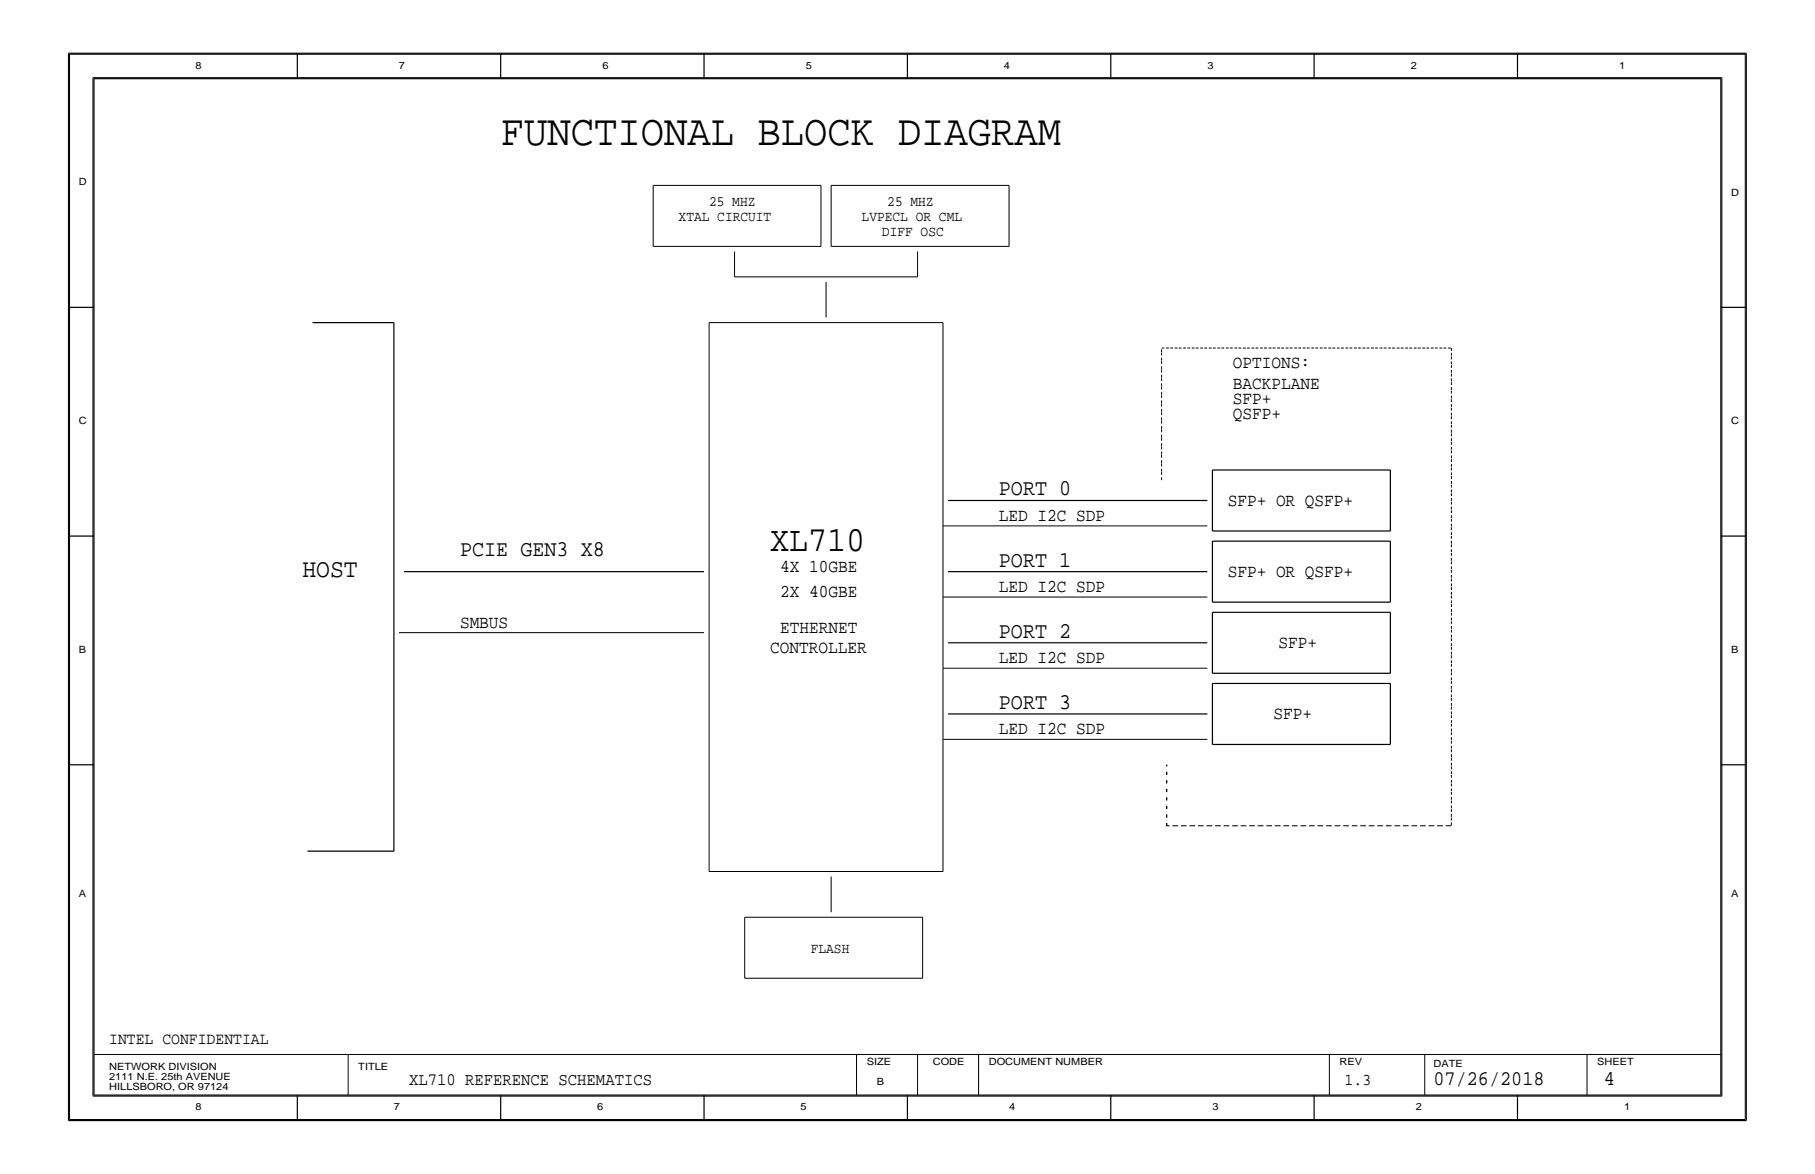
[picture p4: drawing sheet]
<svg xmlns="http://www.w3.org/2000/svg" width="432mm" height="279mm" viewBox="0 0 432 279" stroke-linecap="round" stroke-linejoin="round" font-family="sans-serif">
<defs><g id="words">
<text font-size="10.4" x="119.1" y="34.4">FUNCTIONAL BLOCK DIAGRAM</text>
<text font-size="8.4" x="183.2" y="131.2">XL710</text>
<text font-size="6.2" x="71.9" y="137.3">HOST</text>
<g font-size="5.4">
<text x="237.6" y="117.9">PORT 0</text>
<text x="109.4" y="132.4">PCIE GEN3 X8</text>
<text x="237.6" y="134.8">PORT 1</text>
<text x="237.6" y="151.8">PORT 2</text>
<text x="237.6" y="168.7">PORT 3</text>
</g>
<g font-size="4.9">
<text x="341" y="258.2">07/26/2018</text>
<text x="381.6" y="258.2">4</text>
</g>
<g font-size="4.3">
<text x="293.3" y="87.7">OPTIONS:</text>
<text x="293.3" y="92.5">BACKPLANE</text>
<text x="293.3" y="96.1">SFP+</text>
<text x="293.3" y="99.8">QSFP+</text>
<text x="237.6" y="124">LED I2C SDP</text>
<text x="292.1" y="120.3">SFP+ OR QSFP+</text>
<text x="185.6" y="136">4X 10GBE</text>
<text x="292.1" y="137.3">SFP+ OR QSFP+</text>
<text x="185.6" y="142.1">2X 40GBE</text>
<text x="237.6" y="140.9">LED I2C SDP</text>
<text x="109.4" y="149.4">SMBUS</text>
<text x="183.2" y="155.4">CONTROLLER</text>
<text x="185.6" y="150.6">ETHERNET</text>
<text x="304.2" y="154.2">SFP+</text>
<text x="237.6" y="157.8">LED I2C SDP</text>
<text x="303" y="171.1">SFP+</text>
<text x="237.6" y="174.8">LED I2C SDP</text>
</g>
<text font-size="4.2" x="97.3" y="258.2">XL710 REFERENCE SCHEMATICS</text>
<g font-size="3.9">
<text x="26" y="248.5">INTEL CONFIDENTIAL</text>
<text x="319.9" y="258.2">1.3</text>
</g>
<g font-size="3.4">
<text x="161.4" y="52.6">XTAL CIRCUIT</text>
<text x="168.7" y="49">25 MHZ</text>
<text x="205" y="52.6">LVPECL OR CML</text>
<text x="211.1" y="49">25 MHZ</text>
<text x="209.8" y="56.2">DIFF OSC</text>
<text x="192.9" y="226.8">FLASH</text>
</g>
<g font-size="2.4">
<text x="46.5" y="16.3">8</text>
<text x="94.9" y="16.3">7</text>
<text x="143.3" y="16.3">6</text>
<text x="191.7" y="16.3">5</text>
<text x="238.9" y="16.3">4</text>
<text x="287.2" y="16.3">3</text>
<text x="335.6" y="16.3">2</text>
<text x="385.2" y="16.3">1</text>
<text x="18.7" y="44.1">D</text>
<text x="411.8" y="46.5">D</text>
<text x="18.7" y="101">C</text>
<text x="411.8" y="101">C</text>
<text x="18.7" y="155.4">B</text>
<text x="411.8" y="155.4">B</text>
<text x="18.7" y="213.5">A</text>
<text x="411.8" y="213.5">A</text>
<text x="26" y="254.6">NETWORK DIVISION</text>
<text x="26" y="257">2111 N.E. 25th AVENUE</text>
<text x="85.2" y="254.6">TITLE</text>
<text x="206.2" y="253.4">SIZE</text>
<text x="221.9" y="253.4">CODE</text>
<text x="235.2" y="253.4">DOCUMENT NUMBER</text>
<text x="318.7" y="253.4">REV</text>
<text x="341" y="254">DATE</text>
<text x="380" y="253.4">SHEET</text>
<text x="26" y="259.4">HILLSBORO, OR 97124</text>
<text x="208.6" y="258.2">B</text>
<text x="46.5" y="264.3">8</text>
<text x="93.7" y="264.3">7</text>
<text x="142.1" y="264.3">6</text>
<text x="190.5" y="264.3">5</text>
<text x="240.1" y="264.3">4</text>
<text x="288.4" y="264.3">3</text>
<text x="336.8" y="264.3">2</text>
<text x="386.4" y="264.3">1</text>
</g>
</g></defs>
<g fill="none" stroke="#000" stroke-width=".24">
<path d="M16.5 12.9v253.5zM16.5 12.9h398.7zM22.1 18.5v242.4zM22.1 18.5h387.5zM409.6 18.5v242.4zM415.2 12.9v253.5zM155.4 44.1h39.9zM155.4 58.6h39.9zM155.4 44.1v14.5zM174.8 59.8v6.1zM195.3 44.1v14.5zM197.7 58.6h42.4z"/>
<path d="M197.7 44.1v14.5zM197.7 44.1h42.4zM218.3 59.8v6.1zM240.1 44.1v14.5zM168.7 76.8h55.6zM168.7 76.8v130.6zM174.8 65.9h43.5zM196.5 67.1v8.5zM224.3 76.8v48.4zM224.3 125.2h62.9zM224.3 125.2v16.9zM94.9 150.6h72.6z"/>
<path d="M224.3 142.1h62.9zM224.3 159h62.9zM224.3 142.1v16.9zM224.3 159v17zM224.3 176h62.9zM224.3 176v31.4zM168.7 207.4h55.6zM177.2 218.3h42.3zM177.2 218.3v14.5zM197.7 208.6v8.5zM219.5 218.3v14.5zM177.2 232.8h42.3z"/>
<path d="M22.4 251h387zM82.8 251v9.6zM203.8 251v9.6zM218.3 251v9.6zM232.8 251v9.6zM316.3 251v9.6zM339 251v9.6zM377.6 251v9.6zM16.5 266.4h398.7zM22.1 260.9h387.5z"/>
</g>
<g fill="none" stroke="#000" stroke-width=".29">
<path d="M16.3 12.7h399.1zM16.3 12.7v254zM22.4 18.7h387zM22.4 18.7v241.9zM70.7 12.7v6zM119.1 12.7v6zM167.5 12.7v6zM215.9 12.7v6zM264.3 12.7v6zM312.6 12.7v6zM361 12.7v6zM409.4 18.7v241.9z"/>
<path d="M415.4 12.7v254zM16.3 73.2h6.1zM74.4 76.8h19.3zM93.7 76.8v125.8zM409.4 73.2h6zM225.6 119.1h61.6zM288.4 111.9v14.5zM288.4 111.9h42.4zM330.8 111.9v14.5zM16.3 127.6h6.1zM96.1 136h71.4zM225.6 136h61.6z"/>
<path d="M288.4 128.8v14.5zM288.4 128.8h42.4zM288.4 126.4h42.4zM330.8 128.8v14.5zM409.4 127.6h6zM225.6 153h61.6zM288.4 145.7v14.5zM288.4 145.7h42.4zM288.4 143.3h42.4zM330.8 145.7v14.5zM225.6 169.9h61.6zM288.4 177.2h42.4z"/>
<path d="M288.4 162.7v14.5zM288.4 162.7h42.4zM288.4 160.2h42.4zM330.8 162.7v14.5zM16.3 182h6.1zM409.4 182h6zM73.2 202.6h20.5zM16.3 266.7h399.1zM22.4 260.6h387zM70.7 260.6v6.1zM119.1 260.6v6.1zM167.5 260.6v6.1z"/>
<path d="M215.9 260.6v6.1zM264.3 260.6v6.1zM312.6 260.6v6.1zM361 260.6v6.1z"/>
</g>
<path d="M276.4 82.8h68.9zM276.4 82.8v31.5zM345.3 82.8v113.7zM277.6 182v14.5zM277.6 196.5h67.7z" fill="none" stroke="#000" stroke-width=".24" stroke-dasharray=".7 1.4" stroke-linecap="butt"/>
<use href="#words"/>
</svg>
